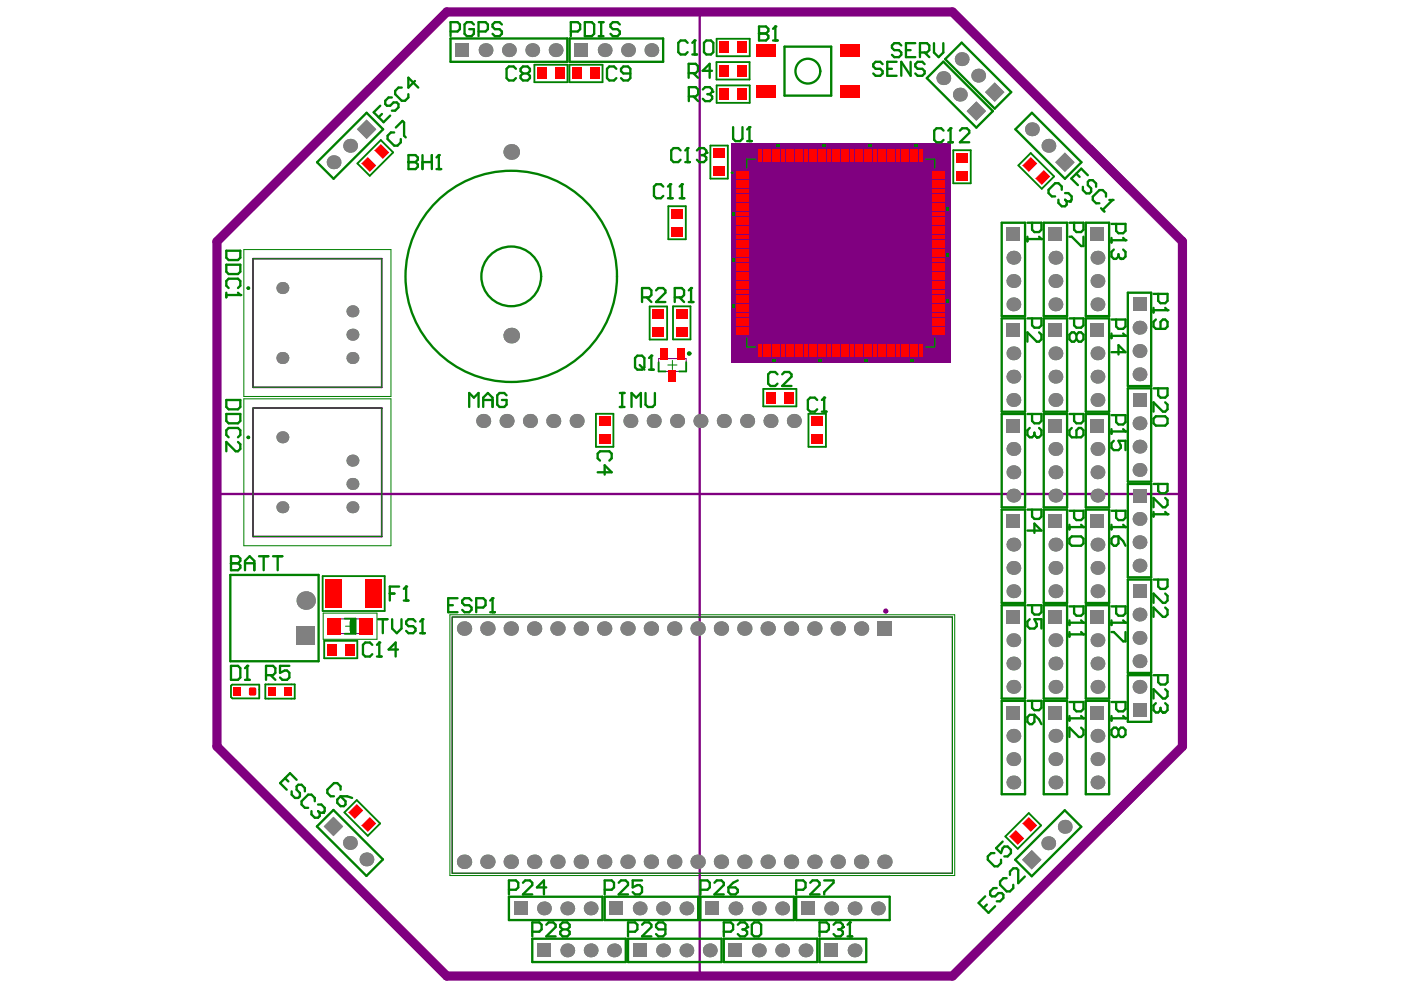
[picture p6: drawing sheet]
<svg xmlns="http://www.w3.org/2000/svg" width="297mm" height="210mm" viewBox="0 0 297 210" stroke-linecap="round" stroke-linejoin="round" font-family="sans-serif">
<path d="M155.7 35.6h2.3v-2.1h2.2v-2.3h36.1v2.3h2.1v2.1h2.3v36.1h-2.3v2.1h-2.1v2.3h-36.1v-2.3h-2.2v-2.1h-2.3z" fill="#008000"/>
<path d="M155.7 35.6h2.3v-2.1h2.2v-2.3h36.1v2.3h2.1v2.1h2.3v36.1h-2.3v2.1h-2.1v2.3h-36.1v-2.3h-2.2v-2.1h-2.3z" fill="none" stroke="#008000" stroke-width=".3"/>
<path d="M51.7 52.9h31.2v31.2h-31.2zM141.6 77.4h1.9M142.6 76.4v2M51.7 84.6h31.2v31.1h-31.2zM68.5 130h11.4v5.5h-11.4zM73.3 132.8h1.9M74.2 131.8v1.9M95.4 130.3h107v55.3h-107z" fill="none" stroke="#008000" stroke-width=".21"/>
<g fill="none" stroke="#800080" stroke-width=".21">
<path d="M158.5 34h39.4v39.3h-39.4zM161 34l-2.5 2.5M139.6 76h5.9v2.8h-5.9zM70.7 131.2h7v3.1h-7z"/>
<circle cx="160.1" cy="36.6" r=".15"/>
</g>
<path d="M53.6 54.9h27.3v27.2h-27.3zM53.6 86.5h27.3v27.3h-27.3z" fill="none" stroke="#800080" stroke-width=".39"/>
<path d="M95.9 130.8h106v54.3h-106z" fill="none" stroke="#800080" stroke-width=".25"/>
<circle cx="187.8" cy="129.6" r=".27" fill="none" stroke="#800080" stroke-width=".55"/>
<path d="M155 30.4h46.5v46.5h-46.5z" fill="#800080"/>
<path d="M46 51.2l48.7-48.7h107.3l48.7 48.7v107.1l-48.7 48.6h-107.3l-48.7-48.6z" fill="none" stroke="#800080" stroke-width="2"/>
<path d="M148.4 2.5v204.4M46 104.7h204.7" fill="none" stroke="#800080" stroke-width=".5"/>
<g fill="#808080">
<circle cx="223.8" cy="161" r="1.46"/>
<circle cx="214.9" cy="165.9" r="1.46"/>
<circle cx="223.8" cy="156" r="1.46"/>
<circle cx="223.8" cy="165.9" r="1.46"/>
<circle cx="214.9" cy="156" r="1.46"/>
<circle cx="214.9" cy="161" r="1.46"/>
<circle cx="223.8" cy="105.1" r="1.46"/>
<circle cx="223.8" cy="115.5" r="1.46"/>
<circle cx="223.8" cy="95.2" r="1.46"/>
<circle cx="223.8" cy="100.1" r="1.46"/>
<circle cx="223.8" cy="64.5" r="1.46"/>
<circle cx="223.8" cy="74.9" r="1.46"/>
<circle cx="223.8" cy="79.9" r="1.46"/>
<circle cx="223.8" cy="84.8" r="1.46"/>
<circle cx="223.8" cy="135.7" r="1.46"/>
<circle cx="223.8" cy="120.4" r="1.46"/>
<circle cx="223.8" cy="125.4" r="1.46"/>
<circle cx="223.8" cy="140.7" r="1.46"/>
<circle cx="223.8" cy="145.6" r="1.46"/>
<circle cx="214.9" cy="64.5" r="1.46"/>
<circle cx="214.9" cy="95.2" r="1.46"/>
<circle cx="214.9" cy="100.1" r="1.46"/>
<circle cx="214.9" cy="105.1" r="1.46"/>
<circle cx="214.9" cy="74.9" r="1.46"/>
<circle cx="214.9" cy="79.9" r="1.46"/>
<circle cx="214.9" cy="84.8" r="1.46"/>
<circle cx="214.9" cy="115.5" r="1.46"/>
<circle cx="214.9" cy="145.6" r="1.46"/>
<circle cx="214.9" cy="125.4" r="1.46"/>
<circle cx="214.9" cy="120.4" r="1.46"/>
<circle cx="214.9" cy="135.7" r="1.46"/>
<circle cx="214.9" cy="140.7" r="1.46"/>
<circle cx="203.9" cy="12.5" r="1.46"/>
<circle cx="232.7" cy="140.7" r="1.46"/>
<circle cx="207.4" cy="16" r="1.46"/>
<circle cx="133.2" cy="10.6" r="1.46"/>
<circle cx="112.9" cy="10.6" r="1.46"/>
<circle cx="128.2" cy="10.6" r="1.46"/>
<circle cx="138.1" cy="10.6" r="1.46"/>
<circle cx="117.8" cy="10.6" r="1.46"/>
<circle cx="108.4" cy="71.2" r="1.66"/>
<circle cx="108.4" cy="32.2" r="1.66"/>
<circle cx="232.7" cy="54.6" r="1.46"/>
<circle cx="232.7" cy="84.8" r="1.46"/>
<circle cx="232.7" cy="59.6" r="1.46"/>
<circle cx="232.7" cy="64.5" r="1.46"/>
<circle cx="232.7" cy="74.9" r="1.46"/>
<circle cx="232.7" cy="79.9" r="1.46"/>
<circle cx="218.8" cy="27.4" r="1.46"/>
<circle cx="182.6" cy="133.3" r="1.52"/>
<circle cx="177.6" cy="133.3" r="1.52"/>
<circle cx="172.7" cy="133.3" r="1.52"/>
<circle cx="167.7" cy="133.3" r="1.52"/>
<circle cx="187.5" cy="182.7" r="1.52"/>
<circle cx="182.6" cy="182.7" r="1.52"/>
<circle cx="177.6" cy="182.7" r="1.52"/>
<circle cx="74.7" cy="75.9" r="1.27"/>
<circle cx="74.2" cy="30.9" r="1.46"/>
<circle cx="118.2" cy="133.3" r="1.52"/>
<circle cx="98.4" cy="133.3" r="1.52"/>
<circle cx="74.7" cy="97.7" r="1.27"/>
<circle cx="77.7" cy="182.2" r="1.46"/>
<circle cx="74.7" cy="71" r="1.27"/>
<circle cx="74.7" cy="102.6" r="1.27"/>
<circle cx="74.7" cy="107.6" r="1.27"/>
<circle cx="74.7" cy="66" r="1.27"/>
<circle cx="102.5" cy="89.3" r="1.49"/>
<circle cx="203.5" cy="20.1" r="1.46"/>
<circle cx="102.9" cy="10.6" r="1.46"/>
<circle cx="200" cy="16.6" r="1.46"/>
<circle cx="107.9" cy="10.6" r="1.46"/>
<circle cx="223.8" cy="59.6" r="1.46"/>
<circle cx="225.8" cy="175.3" r="1.46"/>
<circle cx="222.2" cy="178.8" r="1.46"/>
<circle cx="222.3" cy="30.9" r="1.46"/>
<circle cx="223.8" cy="54.6" r="1.46"/>
<circle cx="214.9" cy="54.6" r="1.46"/>
<circle cx="214.9" cy="59.6" r="1.46"/>
<circle cx="59.9" cy="75.9" r="1.27"/>
<circle cx="70.7" cy="34.4" r="1.46"/>
<circle cx="59.9" cy="61.1" r="1.27"/>
<circle cx="59.9" cy="92.7" r="1.27"/>
<circle cx="59.9" cy="107.6" r="1.27"/>
<circle cx="123.1" cy="182.7" r="1.52"/>
<circle cx="118.2" cy="182.7" r="1.52"/>
<circle cx="98.4" cy="182.7" r="1.52"/>
<circle cx="74.2" cy="178.7" r="1.46"/>
<circle cx="241.6" cy="130.3" r="1.46"/>
<circle cx="186.1" cy="192.6" r="1.46"/>
<circle cx="241.6" cy="135.2" r="1.46"/>
<circle cx="241.6" cy="140.2" r="1.46"/>
<circle cx="232.7" cy="145.6" r="1.46"/>
<circle cx="232.7" cy="165.9" r="1.46"/>
<circle cx="232.7" cy="156" r="1.46"/>
<circle cx="232.7" cy="161" r="1.46"/>
<circle cx="232.7" cy="115.5" r="1.46"/>
<circle cx="232.7" cy="120.4" r="1.46"/>
<circle cx="232.7" cy="125.4" r="1.46"/>
<circle cx="232.7" cy="95.2" r="1.46"/>
<circle cx="232.7" cy="100.1" r="1.46"/>
<circle cx="232.7" cy="105.1" r="1.46"/>
<circle cx="232.7" cy="135.7" r="1.46"/>
<circle cx="241.6" cy="69.5" r="1.46"/>
<circle cx="241.6" cy="74.4" r="1.46"/>
<circle cx="241.6" cy="79.4" r="1.46"/>
<circle cx="241.6" cy="89.8" r="1.46"/>
<circle cx="241.6" cy="94.7" r="1.46"/>
<circle cx="241.6" cy="99.6" r="1.46"/>
<circle cx="241.6" cy="110" r="1.46"/>
<circle cx="241.6" cy="115" r="1.46"/>
<circle cx="241.6" cy="119.9" r="1.46"/>
<circle cx="241.6" cy="145.6" r="1.46"/>
<circle cx="181.2" cy="192.6" r="1.46"/>
<circle cx="140.6" cy="201.5" r="1.46"/>
<circle cx="160.9" cy="201.5" r="1.46"/>
<circle cx="181.2" cy="201.5" r="1.46"/>
<circle cx="120.3" cy="201.5" r="1.46"/>
<circle cx="125.2" cy="201.5" r="1.46"/>
<circle cx="130.2" cy="201.5" r="1.46"/>
<circle cx="145.5" cy="201.5" r="1.46"/>
<circle cx="150.5" cy="201.5" r="1.46"/>
<circle cx="64.8" cy="127.3" r="1.95"/>
<circle cx="165.8" cy="201.5" r="1.46"/>
<circle cx="176.2" cy="192.6" r="1.46"/>
<circle cx="170.8" cy="201.5" r="1.46"/>
<circle cx="163.4" cy="89.3" r="1.49"/>
<circle cx="158.4" cy="89.3" r="1.49"/>
<circle cx="133.6" cy="89.3" r="1.49"/>
<circle cx="138.6" cy="89.3" r="1.49"/>
<circle cx="143.6" cy="89.3" r="1.49"/>
<circle cx="148.5" cy="89.3" r="1.49"/>
<circle cx="153.5" cy="89.3" r="1.49"/>
<circle cx="168.3" cy="89.3" r="1.49"/>
<circle cx="117.3" cy="89.3" r="1.49"/>
<circle cx="122.3" cy="89.3" r="1.49"/>
<circle cx="172.7" cy="182.7" r="1.52"/>
<circle cx="155.9" cy="192.6" r="1.46"/>
<circle cx="167.7" cy="182.7" r="1.52"/>
<circle cx="162.8" cy="182.7" r="1.52"/>
<circle cx="157.8" cy="182.7" r="1.52"/>
<circle cx="152.9" cy="182.7" r="1.52"/>
<circle cx="147.9" cy="182.7" r="1.52"/>
<circle cx="143" cy="182.7" r="1.52"/>
<circle cx="165.8" cy="192.6" r="1.46"/>
<circle cx="160.9" cy="192.6" r="1.46"/>
<circle cx="140.6" cy="192.6" r="1.46"/>
<circle cx="145.5" cy="192.6" r="1.46"/>
<circle cx="103.3" cy="133.3" r="1.52"/>
<circle cx="108.3" cy="133.3" r="1.52"/>
<circle cx="113.2" cy="133.3" r="1.52"/>
<circle cx="113.2" cy="182.7" r="1.52"/>
<circle cx="108.3" cy="182.7" r="1.52"/>
<circle cx="103.3" cy="182.7" r="1.52"/>
<circle cx="107.4" cy="89.3" r="1.49"/>
<circle cx="112.4" cy="89.3" r="1.49"/>
<circle cx="128.1" cy="182.7" r="1.52"/>
<circle cx="138" cy="182.7" r="1.52"/>
<circle cx="133.1" cy="182.7" r="1.52"/>
<circle cx="120.3" cy="192.6" r="1.46"/>
<circle cx="125.2" cy="192.6" r="1.46"/>
<circle cx="115.3" cy="192.6" r="1.46"/>
<circle cx="135.6" cy="192.6" r="1.46"/>
<circle cx="123.1" cy="133.3" r="1.52"/>
<circle cx="162.8" cy="133.3" r="1.52"/>
<circle cx="157.8" cy="133.3" r="1.52"/>
<circle cx="152.9" cy="133.3" r="1.52"/>
<circle cx="138" cy="133.3" r="1.52"/>
<circle cx="143" cy="133.3" r="1.52"/>
<circle cx="147.9" cy="133.3" r="1.52"/>
<circle cx="133.1" cy="133.3" r="1.52"/>
<circle cx="128.1" cy="133.3" r="1.52"/>
</g>
<g fill="#808080">
<path d="M222.3 149.6h2.9v2.9h-2.9z" fill-rule="evenodd"/>
<path d="M213.4 149.6h2.9v2.9h-2.9z" fill-rule="evenodd"/>
<path d="M222.3 109.1h2.9v2.9h-2.9z" fill-rule="evenodd"/>
<path d="M222.3 88.8h2.9v2.9h-2.9z" fill-rule="evenodd"/>
<path d="M222.3 68.5h2.9v2.9h-2.9z" fill-rule="evenodd"/>
<path d="M222.3 129.3h2.9v3h-2.9z" fill-rule="evenodd"/>
<path d="M213.4 88.8h2.9v2.9h-2.9z" fill-rule="evenodd"/>
<path d="M213.4 68.5h2.9v2.9h-2.9z" fill-rule="evenodd"/>
<path d="M213.4 109.1h2.9v2.9h-2.9z" fill-rule="evenodd"/>
<path d="M213.4 129.3h2.9v3h-2.9z" fill-rule="evenodd"/>
<path d="M208.8 19.5l2.1-2 2.1 2-2.1 2.1z" fill-rule="evenodd"/>
<path d="M204.9 23.6l2.1-2.1 2.1 2.1-2.1 2z" fill-rule="evenodd"/>
<path d="M121.8 9.2h2.9v2.9h-2.9z" fill-rule="evenodd"/>
<path d="M223.7 34.4l2.1-2.1 2.1 2.1-2.1 2.1z" fill-rule="evenodd"/>
<path d="M231.2 48.2h2.9v3h-2.9z" fill-rule="evenodd"/>
<path d="M231.2 68.5h2.9v2.9h-2.9z" fill-rule="evenodd"/>
<path d="M216.7 182.3l2-2.1 2.1 2.1-2.1 2.1z" fill-rule="evenodd"/>
<path d="M186 131.7h3v3.1h-3z" fill-rule="evenodd"/>
<path d="M75.7 27.4l2-2.1 2.1 2.1-2.1 2.1z" fill-rule="evenodd"/>
<path d="M96.5 9.2h3v2.9h-3z" fill-rule="evenodd"/>
<path d="M222.3 48.2h2.9v3h-2.9z" fill-rule="evenodd"/>
<path d="M213.4 48.2h2.9v3h-2.9z" fill-rule="evenodd"/>
<path d="M68.6 175.2l2.1-2 2.1 2-2.1 2.1z" fill-rule="evenodd"/>
<path d="M231.2 88.8h2.9v2.9h-2.9z" fill-rule="evenodd"/>
<path d="M231.2 109.1h2.9v2.9h-2.9z" fill-rule="evenodd"/>
<path d="M231.2 129.3h2.9v3h-2.9z" fill-rule="evenodd"/>
<path d="M240.1 63.1h3v2.9h-3z" fill-rule="evenodd"/>
<path d="M231.2 149.6h2.9v2.9h-2.9z" fill-rule="evenodd"/>
<path d="M240.1 123.9h3v2.9h-3z" fill-rule="evenodd"/>
<path d="M240.1 83.3h3v3h-3z" fill-rule="evenodd"/>
<path d="M240.1 103.6h3v2.9h-3z" fill-rule="evenodd"/>
<path d="M240.1 149.1h3v2.9h-3z" fill-rule="evenodd"/>
<path d="M134.2 200h2.9v3h-2.9z" fill-rule="evenodd"/>
<path d="M113.9 200h2.9v3h-2.9z" fill-rule="evenodd"/>
<path d="M62.9 132.8h3.9v3.9h-3.9z" fill-rule="evenodd"/>
<path d="M154.5 200h2.9v3h-2.9z" fill-rule="evenodd"/>
<path d="M174.8 200h2.9v3h-2.9z" fill-rule="evenodd"/>
<path d="M169.8 191.1h2.9v3h-2.9z" fill-rule="evenodd"/>
<path d="M149.5 191.1h2.9v3h-2.9z" fill-rule="evenodd"/>
<path d="M108.9 191.1h2.9v3h-2.9z" fill-rule="evenodd"/>
<path d="M129.2 191.1h2.9v3h-2.9z" fill-rule="evenodd"/>
<path d="M222.3 149.6h2.9v2.9h-2.9z" fill-rule="evenodd"/>
<path d="M213.4 149.6h2.9v2.9h-2.9z" fill-rule="evenodd"/>
<path d="M222.3 109.1h2.9v2.9h-2.9z" fill-rule="evenodd"/>
<path d="M222.3 88.8h2.9v2.9h-2.9z" fill-rule="evenodd"/>
<path d="M222.3 68.5h2.9v2.9h-2.9z" fill-rule="evenodd"/>
<path d="M222.3 129.3h2.9v3h-2.9z" fill-rule="evenodd"/>
<path d="M213.4 88.8h2.9v2.9h-2.9z" fill-rule="evenodd"/>
<path d="M213.4 68.5h2.9v2.9h-2.9z" fill-rule="evenodd"/>
<path d="M213.4 109.1h2.9v2.9h-2.9z" fill-rule="evenodd"/>
<path d="M213.4 129.3h2.9v3h-2.9z" fill-rule="evenodd"/>
<path d="M208.8 19.5l2.1-2 2.1 2-2.1 2.1z" fill-rule="evenodd"/>
<path d="M204.9 23.6l2.1-2.1 2.1 2.1-2.1 2z" fill-rule="evenodd"/>
<path d="M121.8 9.2h2.9v2.9h-2.9z" fill-rule="evenodd"/>
<path d="M223.7 34.4l2.1-2.1 2.1 2.1-2.1 2.1z" fill-rule="evenodd"/>
<path d="M231.2 48.2h2.9v3h-2.9z" fill-rule="evenodd"/>
<path d="M231.2 68.5h2.9v2.9h-2.9z" fill-rule="evenodd"/>
<path d="M216.7 182.3l2-2.1 2.1 2.1-2.1 2.1z" fill-rule="evenodd"/>
<path d="M186 131.7h3v3.1h-3z" fill-rule="evenodd"/>
<path d="M75.7 27.4l2-2.1 2.1 2.1-2.1 2.1z" fill-rule="evenodd"/>
<path d="M96.5 9.2h3v2.9h-3z" fill-rule="evenodd"/>
<path d="M222.3 48.2h2.9v3h-2.9z" fill-rule="evenodd"/>
<path d="M213.4 48.2h2.9v3h-2.9z" fill-rule="evenodd"/>
<path d="M68.6 175.2l2.1-2 2.1 2-2.1 2.1z" fill-rule="evenodd"/>
<path d="M231.2 88.8h2.9v2.9h-2.9z" fill-rule="evenodd"/>
<path d="M231.2 109.1h2.9v2.9h-2.9z" fill-rule="evenodd"/>
<path d="M231.2 129.3h2.9v3h-2.9z" fill-rule="evenodd"/>
<path d="M240.1 63.1h3v2.9h-3z" fill-rule="evenodd"/>
<path d="M231.2 149.6h2.9v2.9h-2.9z" fill-rule="evenodd"/>
<path d="M240.1 123.9h3v2.9h-3z" fill-rule="evenodd"/>
<path d="M240.1 83.3h3v3h-3z" fill-rule="evenodd"/>
<path d="M240.1 103.6h3v2.9h-3z" fill-rule="evenodd"/>
<path d="M240.1 149.1h3v2.9h-3z" fill-rule="evenodd"/>
<path d="M134.2 200h2.9v3h-2.9z" fill-rule="evenodd"/>
<path d="M113.9 200h2.9v3h-2.9z" fill-rule="evenodd"/>
<path d="M62.9 132.8h3.9v3.9h-3.9z" fill-rule="evenodd"/>
<path d="M154.5 200h2.9v3h-2.9z" fill-rule="evenodd"/>
<path d="M174.8 200h2.9v3h-2.9z" fill-rule="evenodd"/>
<path d="M169.8 191.1h2.9v3h-2.9z" fill-rule="evenodd"/>
<path d="M149.5 191.1h2.9v3h-2.9z" fill-rule="evenodd"/>
<path d="M108.9 191.1h2.9v3h-2.9z" fill-rule="evenodd"/>
<path d="M129.2 191.1h2.9v3h-2.9z" fill-rule="evenodd"/>
</g>
<g fill="#f00">
<path d="M156.4 13.7h1.9v2.6h-1.9z" fill-rule="evenodd"/>
<path d="M143.3 65.5h2.5v2h-2.5z" fill-rule="evenodd"/>
<path d="M73.8 172.3l1.8-1.8 1.4 1.3-1.8 1.8z" fill-rule="evenodd"/>
<path d="M76.6 175l1.8-1.8 1.4 1.4-1.8 1.8z" fill-rule="evenodd"/>
<path d="M178.1 9.3h4.1v2.8h-4.1z" fill-rule="evenodd"/>
<path d="M160.4 9.3h4.1v2.8h-4.1z" fill-rule="evenodd"/>
<path d="M160.4 18.1h4.1v2.7h-4.1z" fill-rule="evenodd"/>
<path d="M178.1 18.1h4.1v2.7h-4.1z" fill-rule="evenodd"/>
<path d="M160.8 31.7h.7v2.6h-.7z" fill-rule="evenodd"/>
<path d="M161.8 31.7h.7v2.6h-.7z" fill-rule="evenodd"/>
<path d="M162.8 31.7h.7v2.6h-.7z" fill-rule="evenodd"/>
<path d="M163.7 31.7h.7v2.6h-.7z" fill-rule="evenodd"/>
<path d="M164.7 31.7h.7v2.6h-.7z" fill-rule="evenodd"/>
<path d="M165.7 31.7h.7v2.6h-.7z" fill-rule="evenodd"/>
<path d="M166.7 31.7h.7v2.6h-.7z" fill-rule="evenodd"/>
<path d="M167.6 31.7h.7v2.6h-.7z" fill-rule="evenodd"/>
<path d="M168.6 31.7h.7v2.6h-.7z" fill-rule="evenodd"/>
<path d="M169.6 31.7h.7v2.6h-.7z" fill-rule="evenodd"/>
<path d="M170.6 31.7h.6v2.6h-.6z" fill-rule="evenodd"/>
<path d="M171.5 31.7h.7v2.6h-.7z" fill-rule="evenodd"/>
<path d="M172.5 31.7h.7v2.6h-.7z" fill-rule="evenodd"/>
<path d="M173.5 31.7h.7v2.6h-.7z" fill-rule="evenodd"/>
<path d="M174.5 31.7h.6v2.6h-.6z" fill-rule="evenodd"/>
<path d="M175.4 31.7h.7v2.6h-.7z" fill-rule="evenodd"/>
<path d="M176.4 31.7h.7v2.6h-.7z" fill-rule="evenodd"/>
<path d="M177.4 31.7h.7v2.6h-.7z" fill-rule="evenodd"/>
<path d="M178.4 31.7h.6v2.6h-.6z" fill-rule="evenodd"/>
<path d="M179.3 31.7h.7v2.6h-.7z" fill-rule="evenodd"/>
<path d="M180.3 31.7h.7v2.6h-.7z" fill-rule="evenodd"/>
<path d="M181.3 31.7h.7v2.6h-.7z" fill-rule="evenodd"/>
<path d="M182.3 31.7h.6v2.6h-.6z" fill-rule="evenodd"/>
<path d="M183.2 31.7h.7v2.6h-.7z" fill-rule="evenodd"/>
<path d="M184.2 31.7h.7v2.6h-.7z" fill-rule="evenodd"/>
<path d="M185.2 31.7h.7v2.6h-.7z" fill-rule="evenodd"/>
<path d="M186.2 31.7h.6v2.6h-.6z" fill-rule="evenodd"/>
<path d="M187.1 31.7h.7v2.6h-.7z" fill-rule="evenodd"/>
<path d="M188.1 31.7h.7v2.6h-.7z" fill-rule="evenodd"/>
<path d="M189.1 31.7h.7v2.6h-.7z" fill-rule="evenodd"/>
<path d="M190.1 31.7h.6v2.6h-.6z" fill-rule="evenodd"/>
<path d="M191 31.7h.7v2.6h-.7z" fill-rule="evenodd"/>
<path d="M192 31.7h.7v2.6h-.7z" fill-rule="evenodd"/>
<path d="M193 31.7h.7v2.6h-.7z" fill-rule="evenodd"/>
<path d="M194 31.7h.6v2.6h-.6z" fill-rule="evenodd"/>
<path d="M194.9 31.7h.7v2.6h-.7z" fill-rule="evenodd"/>
<path d="M197.6 36.3h2.6v.7h-2.6z" fill-rule="evenodd"/>
<path d="M197.6 37.2h2.6v.7h-2.6z" fill-rule="evenodd"/>
<path d="M197.6 38.2h2.6v.7h-2.6z" fill-rule="evenodd"/>
<path d="M197.6 39.2h2.6v.7h-2.6z" fill-rule="evenodd"/>
<path d="M197.6 40.2h2.6v.7h-2.6z" fill-rule="evenodd"/>
<path d="M197.6 41.1h2.6v.7h-2.6z" fill-rule="evenodd"/>
<path d="M197.6 42.1h2.6v.7h-2.6z" fill-rule="evenodd"/>
<path d="M197.6 43.1h2.6v.7h-2.6z" fill-rule="evenodd"/>
<path d="M197.6 44.1h2.6v.7h-2.6z" fill-rule="evenodd"/>
<path d="M197.6 45h2.6v.7h-2.6z" fill-rule="evenodd"/>
<path d="M197.6 46h2.6v.7h-2.6z" fill-rule="evenodd"/>
<path d="M197.6 47h2.6v.7h-2.6z" fill-rule="evenodd"/>
<path d="M197.6 48h2.6v.6h-2.6z" fill-rule="evenodd"/>
<path d="M197.6 48.9h2.6v.7h-2.6z" fill-rule="evenodd"/>
<path d="M197.6 49.9h2.6v.7h-2.6z" fill-rule="evenodd"/>
<path d="M197.6 50.9h2.6v.7h-2.6z" fill-rule="evenodd"/>
<path d="M197.6 51.8h2.6v.7h-2.6z" fill-rule="evenodd"/>
<path d="M197.6 52.8h2.6v.7h-2.6z" fill-rule="evenodd"/>
<path d="M197.6 53.8h2.6v.7h-2.6z" fill-rule="evenodd"/>
<path d="M197.6 54.8h2.6v.7h-2.6z" fill-rule="evenodd"/>
<path d="M197.6 55.7h2.6v.7h-2.6z" fill-rule="evenodd"/>
<path d="M197.6 56.7h2.6v.7h-2.6z" fill-rule="evenodd"/>
<path d="M197.6 57.7h2.6v.7h-2.6z" fill-rule="evenodd"/>
<path d="M197.6 58.7h2.6v.7h-2.6z" fill-rule="evenodd"/>
<path d="M197.6 59.6h2.6v.7h-2.6z" fill-rule="evenodd"/>
<path d="M197.6 60.6h2.6v.7h-2.6z" fill-rule="evenodd"/>
<path d="M197.6 61.6h2.6v.7h-2.6z" fill-rule="evenodd"/>
<path d="M197.6 62.6h2.6v.6h-2.6z" fill-rule="evenodd"/>
<path d="M197.6 63.5h2.6v.7h-2.6z" fill-rule="evenodd"/>
<path d="M197.6 64.5h2.6v.7h-2.6z" fill-rule="evenodd"/>
<path d="M197.6 65.5h2.6v.7h-2.6z" fill-rule="evenodd"/>
<path d="M197.6 66.4h2.6v.7h-2.6z" fill-rule="evenodd"/>
<path d="M197.6 67.4h2.6v.7h-2.6z" fill-rule="evenodd"/>
<path d="M197.6 68.4h2.6v.7h-2.6z" fill-rule="evenodd"/>
<path d="M197.6 69.4h2.6v.7h-2.6z" fill-rule="evenodd"/>
<path d="M197.6 70.3h2.6v.7h-2.6z" fill-rule="evenodd"/>
<path d="M194.9 73h.7v2.6h-.7z" fill-rule="evenodd"/>
<path d="M194 73h.6v2.6h-.6z" fill-rule="evenodd"/>
<path d="M193 73h.7v2.6h-.7z" fill-rule="evenodd"/>
<path d="M192 73h.7v2.6h-.7z" fill-rule="evenodd"/>
<path d="M191 73h.7v2.6h-.7z" fill-rule="evenodd"/>
<path d="M190.1 73h.6v2.6h-.6z" fill-rule="evenodd"/>
<path d="M189.1 73h.7v2.6h-.7z" fill-rule="evenodd"/>
<path d="M188.1 73h.7v2.6h-.7z" fill-rule="evenodd"/>
<path d="M187.1 73h.7v2.6h-.7z" fill-rule="evenodd"/>
<path d="M186.2 73h.6v2.6h-.6z" fill-rule="evenodd"/>
<path d="M185.2 73h.7v2.6h-.7z" fill-rule="evenodd"/>
<path d="M184.2 73h.7v2.6h-.7z" fill-rule="evenodd"/>
<path d="M183.2 73h.7v2.6h-.7z" fill-rule="evenodd"/>
<path d="M182.3 73h.6v2.6h-.6z" fill-rule="evenodd"/>
<path d="M181.3 73h.7v2.6h-.7z" fill-rule="evenodd"/>
<path d="M180.3 73h.7v2.6h-.7z" fill-rule="evenodd"/>
<path d="M179.3 73h.7v2.6h-.7z" fill-rule="evenodd"/>
<path d="M178.4 73h.6v2.6h-.6z" fill-rule="evenodd"/>
<path d="M177.4 73h.7v2.6h-.7z" fill-rule="evenodd"/>
<path d="M176.4 73h.7v2.6h-.7z" fill-rule="evenodd"/>
<path d="M175.4 73h.7v2.6h-.7z" fill-rule="evenodd"/>
<path d="M174.5 73h.6v2.6h-.6z" fill-rule="evenodd"/>
<path d="M173.5 73h.7v2.6h-.7z" fill-rule="evenodd"/>
<path d="M172.5 73h.7v2.6h-.7z" fill-rule="evenodd"/>
<path d="M171.5 73h.7v2.6h-.7z" fill-rule="evenodd"/>
<path d="M170.6 73h.6v2.6h-.6z" fill-rule="evenodd"/>
<path d="M169.6 73h.7v2.6h-.7z" fill-rule="evenodd"/>
<path d="M168.6 73h.7v2.6h-.7z" fill-rule="evenodd"/>
<path d="M167.6 73h.7v2.6h-.7z" fill-rule="evenodd"/>
<path d="M166.7 73h.7v2.6h-.7z" fill-rule="evenodd"/>
<path d="M165.7 73h.7v2.6h-.7z" fill-rule="evenodd"/>
<path d="M164.7 73h.7v2.6h-.7z" fill-rule="evenodd"/>
<path d="M163.7 73h.7v2.6h-.7z" fill-rule="evenodd"/>
<path d="M162.8 73h.7v2.6h-.7z" fill-rule="evenodd"/>
<path d="M161.8 73h.7v2.6h-.7z" fill-rule="evenodd"/>
<path d="M160.8 73h.7v2.6h-.7z" fill-rule="evenodd"/>
<path d="M156.2 70.3h2.6v.7h-2.6z" fill-rule="evenodd"/>
<path d="M156.2 69.4h2.6v.7h-2.6z" fill-rule="evenodd"/>
<path d="M156.2 68.4h2.6v.7h-2.6z" fill-rule="evenodd"/>
<path d="M156.2 67.4h2.6v.7h-2.6z" fill-rule="evenodd"/>
<path d="M156.2 66.4h2.6v.7h-2.6z" fill-rule="evenodd"/>
<path d="M156.2 65.5h2.6v.7h-2.6z" fill-rule="evenodd"/>
<path d="M156.2 64.5h2.6v.7h-2.6z" fill-rule="evenodd"/>
<path d="M156.2 63.5h2.6v.7h-2.6z" fill-rule="evenodd"/>
<path d="M156.2 62.6h2.6v.6h-2.6z" fill-rule="evenodd"/>
<path d="M156.2 61.6h2.6v.7h-2.6z" fill-rule="evenodd"/>
<path d="M156.2 60.6h2.6v.7h-2.6z" fill-rule="evenodd"/>
<path d="M156.2 59.6h2.6v.7h-2.6z" fill-rule="evenodd"/>
<path d="M156.2 58.7h2.6v.7h-2.6z" fill-rule="evenodd"/>
<path d="M156.2 57.7h2.6v.7h-2.6z" fill-rule="evenodd"/>
<path d="M156.2 56.7h2.6v.7h-2.6z" fill-rule="evenodd"/>
<path d="M156.2 55.7h2.6v.7h-2.6z" fill-rule="evenodd"/>
<path d="M156.2 54.8h2.6v.7h-2.6z" fill-rule="evenodd"/>
<path d="M156.2 53.8h2.6v.7h-2.6z" fill-rule="evenodd"/>
<path d="M156.2 52.8h2.6v.7h-2.6z" fill-rule="evenodd"/>
<path d="M156.2 51.8h2.6v.7h-2.6z" fill-rule="evenodd"/>
<path d="M156.2 50.9h2.6v.7h-2.6z" fill-rule="evenodd"/>
<path d="M156.2 49.9h2.6v.7h-2.6z" fill-rule="evenodd"/>
<path d="M156.2 48.9h2.6v.7h-2.6z" fill-rule="evenodd"/>
<path d="M156.2 48h2.6v.6h-2.6z" fill-rule="evenodd"/>
<path d="M156.2 47h2.6v.7h-2.6z" fill-rule="evenodd"/>
<path d="M156.2 46h2.6v.7h-2.6z" fill-rule="evenodd"/>
<path d="M156.2 45h2.6v.7h-2.6z" fill-rule="evenodd"/>
<path d="M156.2 44.1h2.6v.7h-2.6z" fill-rule="evenodd"/>
<path d="M156.2 43.1h2.6v.7h-2.6z" fill-rule="evenodd"/>
<path d="M156.2 42.1h2.6v.7h-2.6z" fill-rule="evenodd"/>
<path d="M156.2 41.1h2.6v.7h-2.6z" fill-rule="evenodd"/>
<path d="M156.2 40.2h2.6v.7h-2.6z" fill-rule="evenodd"/>
<path d="M156.2 39.2h2.6v.7h-2.6z" fill-rule="evenodd"/>
<path d="M156.2 38.2h2.6v.7h-2.6z" fill-rule="evenodd"/>
<path d="M156.2 37.2h2.6v.7h-2.6z" fill-rule="evenodd"/>
<path d="M156.2 36.3h2.6v.7h-2.6z" fill-rule="evenodd"/>
<path d="M172 92.2h2.5v2h-2.5z" fill-rule="evenodd"/>
<path d="M172 88.3h2.5v2h-2.5z" fill-rule="evenodd"/>
<path d="M166.3 83h2v2.6h-2z" fill-rule="evenodd"/>
<path d="M162.4 83h2v2.6h-2z" fill-rule="evenodd"/>
<path d="M216.7 35.1l1.8-1.8 1.4 1.4-1.8 1.7z" fill-rule="evenodd"/>
<path d="M219.5 37.8l1.8-1.8 1.4 1.4-1.8 1.8z" fill-rule="evenodd"/>
<path d="M126.9 92.2h2.6v2h-2.6z" fill-rule="evenodd"/>
<path d="M126.9 88.3h2.6v2h-2.6z" fill-rule="evenodd"/>
<path d="M216.7 174.6l1.4-1.4 1.8 1.8-1.4 1.4z" fill-rule="evenodd"/>
<path d="M214 177.3l1.4-1.3 1.8 1.8-1.4 1.3z" fill-rule="evenodd"/>
<path d="M76.6 34.7l1.4-1.4 1.8 1.8-1.4 1.3z" fill-rule="evenodd"/>
<path d="M79.4 31.9l1.3-1.4 1.8 1.8-1.3 1.4z" fill-rule="evenodd"/>
<path d="M117.8 14.3h1.9v2.5h-1.9z" fill-rule="evenodd"/>
<path d="M113.9 14.3h1.9v2.5h-1.9z" fill-rule="evenodd"/>
<path d="M125.2 14.3h2v2.5h-2z" fill-rule="evenodd"/>
<path d="M121.3 14.3h2v2.5h-2z" fill-rule="evenodd"/>
<path d="M69.3 136.5h2v2.5h-2z" fill-rule="evenodd"/>
<path d="M73.2 136.5h2v2.5h-2z" fill-rule="evenodd"/>
<path d="M49.6 145.7h1.5v1.8h-1.5z" fill-rule="evenodd"/>
<path d="M52.8 146.1l.4-.4h.7l.4 .4v1l-.4 .4h-.7l-.4-.4z" fill-rule="evenodd"/>
<path d="M77.4 122.8h3.5v6.1h-3.5z" fill-rule="evenodd"/>
<path d="M69 122.8h3.5v6.1h-3.5z" fill-rule="evenodd"/>
<path d="M60.3 145.7h1.6v1.8h-1.6z" fill-rule="evenodd"/>
<path d="M56.8 145.7h1.6v1.8h-1.6z" fill-rule="evenodd"/>
<path d="M76.2 131h2.8v3.6h-2.8z" fill-rule="evenodd"/>
<path d="M69.5 131h2.8v3.6h-2.8z" fill-rule="evenodd"/>
<path d="M141.8 78.6h1.5v2.3h-1.5z" fill-rule="evenodd"/>
<path d="M143.3 69.4h2.5v2h-2.5z" fill-rule="evenodd"/>
<path d="M152.5 18.7h2v2.5h-2z" fill-rule="evenodd"/>
<path d="M156.4 18.7h2v2.5h-2z" fill-rule="evenodd"/>
<path d="M152.5 13.7h1.9v2.6h-1.9z" fill-rule="evenodd"/>
<path d="M156.4 8.8h2v2.5h-2z" fill-rule="evenodd"/>
<path d="M152.5 8.8h2v2.5h-2z" fill-rule="evenodd"/>
<path d="M151.2 35.3h2.5v2h-2.5z" fill-rule="evenodd"/>
<path d="M151.2 31.4h2.5v2h-2.5z" fill-rule="evenodd"/>
<path d="M142.3 44.3h2.5v2h-2.5z" fill-rule="evenodd"/>
<path d="M142.3 48.2h2.5v1.9h-2.5z" fill-rule="evenodd"/>
<path d="M202.7 32.4h2.5v2h-2.5z" fill-rule="evenodd"/>
<path d="M202.7 36.3h2.5v2h-2.5z" fill-rule="evenodd"/>
<path d="M143.6 73.9h1.6v2.3h-1.6z" fill-rule="evenodd"/>
<path d="M139.9 73.9h1.6v2.3h-1.6z" fill-rule="evenodd"/>
<path d="M138.3 69.5h2.6v1.9h-2.6z" fill-rule="evenodd"/>
<path d="M138.3 65.6h2.6v1.9h-2.6z" fill-rule="evenodd"/>
</g>
<g fill="#f00">
<path d="M52.8 147.1h.4v.4z"/>
<path d="M53.9 147.1h.4l-.4 .4z"/>
<path d="M53.9 145.7l.4 .4h-.4z"/>
<path d="M52.8 145.9l.4-.2v.4h-.4z"/>
</g>
<g fill="#008000">
<path d="M164.7 30.7h.7v.5h-.7z"/>
<path d="M174.4 30.7h.8v.5h-.8z"/>
<path d="M184.2 30.7h.7v.5h-.7z"/>
<path d="M193.9 30.7h.8v.5h-.8z"/>
<path d="M200.7 44h.5v.8h-.5z"/>
<path d="M200.7 53.8h.5v.7h-.5z"/>
<path d="M200.7 63.5h.5v.7h-.5z"/>
<path d="M193 76.1h.7v.5h-.7z"/>
<path d="M183.2 76.1h.7v.5h-.7z"/>
<path d="M173.5 76.1h.7v.5h-.7z"/>
<path d="M163.7 76.1h.8v.5h-.8z"/>
<path d="M155.2 64.5h.5v.7h-.5z"/>
<path d="M155.2 54.7h.5v.8h-.5z"/>
<path d="M155.2 45h.5v.8h-.5z"/>
</g>
<g fill="none" stroke="#008000" stroke-width=".39">
<path d="M113.3 13.7h7v3.7h-7zM120.7 13.7h7v3.7h-7zM151.9 13.2h7v3.7h-7zM151.9 8.2h7.1v3.7h-7.1zM151.9 18.1h7.1v3.7h-7.1zM75.8 34.7l4.9-5 2.7 2.6-5 5zM150.6 30.9h3.7v7h-3.7zM202.1 31.9h3.7v7h-3.7zM215.9 35.1l2.6-2.6 5 4.9-2.6 2.6zM141.7 43.7h3.7v7h-3.7zM137.7 65h3.7v7h-3.7zM139.6 76.8v2h1.5"/>
<path d="M142.7 65h3.7v7h-3.7zM145.5 76.8v2h-1.5M126.3 87.7h3.8v7h-3.8zM161.8 82.5h7v3.7h-7zM171.4 87.7h3.7v7h-3.7zM68.4 122.1h13.2v7.4h-13.2zM68.7 135.9h7.1v3.7h-7.1zM73.1 131.2h2.3v3.2h-2.3M49 145.4l.2-.2h5.8v2.9h-5.7l-.3-.3zM56.3 145.1h6.2v3h-6.2zM73 172.3l2.6-2.7 5 5-2.6 2.6zM213.2 177.3l4.9-4.9 2.6 2.6-4.9 5z"/>
</g>
<g fill="none" stroke="#008000" stroke-width=".5">
<path d="M95.5 8.2h24.8v4.9h-24.8zM120.8 8.2h19.8v4.9h-19.8zM166.3 9.9h9.9v10.4h-9.9zM196.5 16.6l3.5-3.5 10.5 10.5-3.5 3.5zM200.4 12.5l3.5-3.5 10.5 10.5-3.5 3.5zM67.2 34.4l10.5-10.5 3.5 3.5-10.5 10.5zM215.3 27.4l3.5-3.5 10.5 10.5-3.5 3.5zM212.4 47.2h4.9v19.8h-4.9zM221.3 47.2h4.9v19.8h-4.9zM230.2 47.2h5v19.8h-5zM212.4 67.5h4.9v19.8h-4.9zM221.3 67.5h4.9v19.8h-4.9z"/>
<path d="M230.2 67.5h5v19.8h-5zM239.1 62.1h5v19.8h-5zM212.4 87.8h4.9v19.8h-4.9zM221.3 87.8h4.9v19.8h-4.9zM230.2 87.8h5v19.8h-5zM239.1 82.3h5v19.8h-5zM212.4 108h4.9v19.8h-4.9zM221.3 108h4.9v19.8h-4.9zM230.2 108h5v19.8h-5zM239.1 102.6h5v19.8h-5zM48.8 121.9h18.7v18.3h-18.7zM212.4 128.3h4.9v19.8h-4.9z"/>
<path d="M221.3 128.3h4.9v19.8h-4.9zM230.2 128.3h5v19.8h-5zM239.1 122.9h5v19.8h-5zM212.4 148.6h4.9v19.8h-4.9zM221.3 148.6h4.9v19.8h-4.9zM230.2 148.6h5v19.8h-5zM239.1 143.2h5v9.8h-5zM67.2 175.2l3.5-3.5 10.5 10.5-3.5 3.5zM107.9 190.1h19.8v5h-19.8zM112.9 199h19.8v5h-19.8zM128.2 190.1h19.8v5h-19.8zM133.2 199h19.8v5h-19.8z"/>
<path d="M148.5 190.1h19.8v5h-19.8zM153.5 199h19.8v5h-19.8zM168.8 190.1h19.8v5h-19.8zM173.8 199h9.9v5h-9.9zM215.2 182.3l10.6-10.5 3.5 3.5-10.6 10.5z"/>
</g>
<path d="M160.2 33.8h-1.9v1.8M196.3 33.8h1.8v1.8M158.3 71.7v1.9h1.9M198.1 71.7v1.9h-1.8" fill="none" stroke="#008000" stroke-width=".3"/>
<path d="M53.6 54.9h27.3v27.2h-27.3zM53.6 86.5h27.3v27.2h-27.3z" fill="none" stroke="#008000" stroke-width=".21"/>
<path d="M95.9 130.8h106v54.3h-106z" fill="none" stroke="#008000" stroke-width=".25"/>
<path d="M74.3 131.2h1.1v3.2h-1.1z" fill-rule="evenodd" fill="#008000"/>
<path d="M149 19l.5-.5h1l.5 .5v.5M146 20.5h1.5l.5-.5v-1l-.5-.5h-1.5v2.9M147 20.5l1 .9" fill="none" stroke="#008000" stroke-width=".5"/>
<circle cx="151" cy="19.5" r=".25" fill="#008000"/>
<g fill="none" stroke="#008000" stroke-width=".5">
<path d="M121 6.7h1.5l.5-.5v-1l-.5-.5h-1.5v3M124 4.7h1.5l.5 .5v2l-.5 .5h-1.5zM127 4.7h1M127 7.7h1M127.5 4.7v3M131.4 5.2l-.5-.5h-1l-.5 .5v.5l.5 .5h1l.5 .5v.5l-.5 .5h-1l-.5-.5M146 15.5h1.5l.5-.5v-1l-.5-.5h-1.5v3M147 15.5l1 1M150 20h.5M150.5 20l.5 .5v.4l-.5 .5h-1l-.5-.5M151 15h-2l1.5-1.5v3M151 19.5l-.5 .5"/>
<path d="M155.4 27v2.4l.5 .5h1l.5-.5v-2.4M158.4 29.9h1M158.9 27v2.9"/>
</g>
<circle cx="158.9" cy="27" r=".25" fill="#008000"/>
<path d="M158.9 27l-.5 .4M80.2 131.3h2M81.2 131.3v3M83.1 131.3v2l1 1 1-1v-2M88.1 131.8l-.5-.5h-1l-.5 .5v.5l.5 .5h1l.5 .5v.5l-.5 .5h-1l-.5-.5M89.1 134.3h1M89.6 131.3v3" fill="none" stroke="#008000" stroke-width=".5"/>
<circle cx="89.6" cy="131.3" r=".25" fill="#008000"/>
<g fill="none" stroke="#008000" stroke-width=".5">
<path d="M187.1 13.6l-.5-.5h-1l-.5 .5v.5l.5 .5h1l.5 .5v.5l-.5 .5h-1l-.5-.5M188.1 14.6h1M190.1 13.1h-2v3h2M191.1 9.6l-.5-.4h-1l-.5 .4v.5l.5 .5h1l.5 .5v.5l-.5 .5h-1l-.5-.5M192.1 10.6h1M193.1 13.1v3l-2-3v3M194.1 9.2h-2v2.9h2M195.1 11.1h1.4l.5-.5v-1l-.5-.4h-1.4v2.9M196 13.6l-.5-.5h-.9l-.5 .5v.5l.5 .5h.9l.5 .5v.5l-.5 .5h-.9l-.5-.5M196 11.1l1 1M198 9.2v1.9l1 1 1-1v-1.9M89.6 131.3l-.5 .5"/>
<path d="M56.4 143.2h1.5l.5-.5v-1l-.5-.5h-1.5v2.9M57.4 143.2l1 .9M61.4 141.2h-2v1.5l1-.5h.5l.5 .5v.9l-.5 .5h-1l-.5-.5M244.6 143.2h2.9v1.4l-.5 .5h-.9l-.5-.5v-1.4M247 146.1l.5 .5v1l-.5 .5h-.5l-1.9-2v2M247 149.1l.5 .5v1l-.5 .5h-.5"/>
</g>
<circle cx="246.5" cy="151.1" r=".25" fill="#008000"/>
<path d="M245.1 149.1l-.5 .5v1l.5 .5h.5l.5-.5M246.1 150.6l.4 .5M246.1 150.1v.5M173.8 197.5h1.4l.5-.4v-1l-.5-.5h-1.4v2.9M176.7 196.1l.5-.5h1l.5 .5v.5" fill="none" stroke="#008000" stroke-width=".5"/>
<circle cx="178.7" cy="196.6" r=".25" fill="#008000"/>
<path d="M177.7 197.1h.5M178.2 197.1l.5 .4v.5l-.5 .5h-1l-.5-.5M178.7 196.6l-.5 .5M179.7 198.5h1M180.2 195.6v2.9" fill="none" stroke="#008000" stroke-width=".5"/>
<circle cx="180.2" cy="195.6" r=".25" fill="#008000"/>
<path d="M153.5 197.5h1.4l.5-.4v-1l-.5-.5h-1.4v2.9M156.4 196.1l.5-.5h1l.5 .5v.5M168.8 188.6h1.5l.5-.4v-1l-.5-.5h-1.5v2.9M171.8 187.2l.5-.5h1l.5 .5v.5l-2 1.9h2M174.7 186.7h2v.5l-2 1.9v.5M180.2 195.6l-.5 .5" fill="none" stroke="#008000" stroke-width=".5"/>
<circle cx="158.4" cy="196.6" r=".25" fill="#008000"/>
<g fill="none" stroke="#008000" stroke-width=".5">
<path d="M244.6 122.9h2.9v1.5l-.5 .5h-.9l-.5-.5v-1.5M247 125.8l.5 .5v1l-.5 .5h-.5l-1.9-2v2M247 128.8l.5 .5v1l-.5 .5h-.5l-1.9-2v2M235.7 148.8h2.9v1.5l-.5 .5h-1l-.5-.5v-1.5M235.7 151.8v1M235.7 152.3h2.9M128.2 188.6h1.5l.5-.4v-1l-.5-.5h-1.5v2.9M131.2 187.2l.5-.5h1l.5 .5v.5l-2 1.9h2M133.2 197.5h1.4l.5-.4v-1l-.5-.5h-1.4v2.9M136.1 186.7h-2v1.5l1-.5h.5l.5 .5v.9l-.5 .5h-1l-.5-.5M136.1 196.1l.5-.5h1l.5 .5v.5l-2 1.9h2M141.1 197.1h-1.5l-.5-.5v-.5l.5-.5h1l.5 .5v1.9l-.5 .5h-1l-.5-.5"/>
<path d="M148.5 188.6h1.5l.5-.4v-1l-.5-.5h-1.5v2.9M151.5 187.2l.5-.5h1l.5 .5v.5l-2 1.9h2M154.4 188.2h1.5l.5 .4v.5l-.5 .5h-1l-.5-.5zM156.4 186.7l-1 .5-1 1M157.4 197.1h.5M157.9 197.1l.5 .4v.5l-.5 .5h-1l-.5-.5M158.4 196.6l-.5 .5M159.4 196.1l.5-.5h1l.5 .5v1.9l-.5 .5h-1l-.5-.5z"/>
</g>
<circle cx="238.6" cy="152.3" r=".25" fill="#008000"/>
<path d="M235.7 67.7h2.9v1.5l-.5 .5h-1l-.5-.5v-1.5M235.7 70.7v1M235.7 71.2h2.9M237.1 154.8l.5-.5h.5l.5 .5v1l-.5 .5h-.5l-.5-.5M237.1 154.8l-.5-.5h-.4l-.5 .5v1l.5 .5h.4l.5-.5M237.1 154.8v1M238.1 151.8l.5 .5" fill="none" stroke="#008000" stroke-width=".5"/>
<circle cx="238.6" cy="71.2" r=".25" fill="#008000"/>
<path d="M235.7 74.7h2.9l-1.5-1.5v2M238.1 70.7l.5 .5M226.7 108.3h3v1.5l-.5 .5h-1l-.5-.5v-1.5M226.7 111.3v.9M226.7 111.8h3" fill="none" stroke="#008000" stroke-width=".5"/>
<circle cx="229.7" cy="111.8" r=".25" fill="#008000"/>
<g fill="none" stroke="#008000" stroke-width=".5">
<path d="M226.7 114.2l.5-.5h2l.5 .5v1l-.5 .5h-2l-.5-.5zM229.2 111.3l.5 .5M244.6 102.6h2.9v1.5l-.5 .5h-.9l-.5-.5v-1.5M244.6 108.5v1M244.6 109h2.9M247 105.6l.5 .5v1l-.5 .5h-.5l-1.9-2v2M107.9 188.6h1.5l.5-.4v-1l-.5-.5h-1.5v2.9M110.9 187.2l.5-.5h1l.5 .5v.5l-2 1.9h2M112.9 197.5h1.4l.5-.4v-1l-.5-.5h-1.4v2.9M115.8 188.2h-2l1.5-1.5v2.9M115.8 196.1l.5-.5h1l.5 .5v.5l-2 1.9h2M119.3 197.1l-.5-.5v-.5l.5-.5h1l.5 .5v.5l-.5 .5"/>
<path d="M119.3 197.1l-.5 .4v.5l.5 .5h1l.5-.5v-.5l-.5-.4M119.3 197.1h1"/>
</g>
<circle cx="247.5" cy="109" r=".25" fill="#008000"/>
<path d="M247 108.5l.5 .5M235.7 128.6h2.9v1.5l-.5 .4h-1l-.5-.4v-1.5M235.7 131.5v1M235.7 132h2.9" fill="none" stroke="#008000" stroke-width=".5"/>
<circle cx="238.6" cy="132" r=".25" fill="#008000"/>
<path d="M235.7 47.5h2.9v1.5l-.5 .5h-1l-.5-.5v-1.5M235.7 50.4v1M235.7 50.9h2.9M235.7 134h.5l1.9 2h.5v-2M238.1 131.5l.5 .5" fill="none" stroke="#008000" stroke-width=".5"/>
<circle cx="238.6" cy="50.9" r=".25" fill="#008000"/>
<path d="M238.1 50.4l.5 .5M238.1 52.9l.5 .5v1l-.5 .5h-.5" fill="none" stroke="#008000" stroke-width=".5"/>
<circle cx="237.6" cy="54.9" r=".25" fill="#008000"/>
<path d="M236.2 52.9l-.5 .5v1l.5 .5h.4l.5-.5M237.1 54.4l.5 .5M237.1 53.9v.5M226.7 87.8h3v1.5l-.5 .5h-1l-.5-.5v-1.5M227.2 90.7l-.5 .5v1l.5 .5h2l.5-.5v-1l-.5-.5h-.5l-.5 .5v1.5M244.6 82.3h2.9v1.5l-.5 .5h-.9l-.5-.5v-1.5M244.6 88.8l.5-.5h1.9l.5 .5v.9l-.5 .5h-1.9l-.5-.5zM247 85.3l.5 .5v1l-.5 .5h-.5l-1.9-2v2M235.7 111.3v.9M235.7 108.3h2.9v1.5l-.5 .5h-1l-.5-.5v-1.5M235.7 111.8h2.9" fill="none" stroke="#008000" stroke-width=".5"/>
<circle cx="238.6" cy="111.8" r=".25" fill="#008000"/>
<path d="M235.7 114.2l.5-.5h.9v1.5l-.5 .5h-.4l-.5-.5zM237.1 113.7l1 1 .5 1M238.1 111.3l.5 .5M226.7 148.8h3v1.5l-.5 .5h-1l-.5-.5v-1.5M226.7 151.8v1M226.7 152.3h3" fill="none" stroke="#008000" stroke-width=".5"/>
<circle cx="229.7" cy="152.3" r=".25" fill="#008000"/>
<path d="M226.7 67.5h3v1.5l-.5 .5h-1l-.5-.5v-1.5M228.2 71l-.5-.5h-.5l-.5 .5v.9l.5 .5h.5l.5-.5M228.2 71l.5-.5h.5l.5 .5v.9l-.5 .5h-.5l-.5-.5M228.2 71v.9M244.6 62.3h2.9v1.5l-.5 .5h-.9l-.5-.5v-1.5M244.6 65.3v1M244.6 65.8h2.9M229.2 151.8l.5 .5M229.2 154.3l.5 .5v1l-.5 .5h-.5l-2-2v2" fill="none" stroke="#008000" stroke-width=".5"/>
<circle cx="247.5" cy="65.8" r=".25" fill="#008000"/>
<path d="M245.1 67.7l-.5 .5v1l.5 .5h1.9l.5-.5v-1l-.5-.5h-.5l-.4 .5v1.5M247 65.3l.5 .5M235.7 88h2.9v1.5l-.5 .5h-1l-.5-.5v-1.5M235.7 91v1M235.7 91.5h2.9" fill="none" stroke="#008000" stroke-width=".5"/>
<circle cx="238.6" cy="91.5" r=".25" fill="#008000"/>
<path d="M236.2 93.5l-.5 .5v.9l.5 .5h.9l.5-.5v-.5l-.5-.9h1.5v1.9M238.1 91l.5 .5M226.7 128.6h3v1.5l-.5 .4h-1l-.5-.4v-1.5M226.7 131.5v1M226.7 132h3" fill="none" stroke="#008000" stroke-width=".5"/>
<circle cx="229.7" cy="132" r=".25" fill="#008000"/>
<path d="M226.7 134v1M226.7 134.5h3M229.2 131.5l.5 .5" fill="none" stroke="#008000" stroke-width=".5"/>
<circle cx="229.7" cy="134.5" r=".25" fill="#008000"/>
<g fill="none" stroke="#008000" stroke-width=".5">
<path d="M226.7 47.2h3v1.5l-.5 .5h-1l-.5-.5v-1.5M226.7 50.2h.5l2 2h.5v-2M217.8 67.5h3v1.5l-.5 .5h-1l-.5-.5v-1.5M220.3 70.5l.5 .5v.9l-.5 .5h-.5l-2-1.9v1.9M217.8 87.8h3v1.5l-.5 .5h-1l-.5-.5v-1.5M220.3 90.7l.5 .5v1l-.5 .5h-.5M217.8 108h3v1.5l-.5 .5h-1l-.5-.5v-1.5M217.8 112.5h3l-1.5-1.5v2M217.8 128.3h3v1.5l-.5 .5h-1l-.5-.5v-1.5M218.3 131.3l-.5 .5v1l.5 .5h1l.5-.5v-.5l-.5-1h1.5v2M229.2 134l.5 .5M217.8 148.6h3v1.5l-.5 .5h-1l-.5-.5v-1.5"/>
<path d="M217.8 152.1l.5-.5h1v1.4l-.5 .5h-.5l-.5-.5zM219.3 151.6l1 .9 .5 1"/>
</g>
<circle cx="219.8" cy="92.7" r=".25" fill="#008000"/>
<path d="M217.8 50.2v1M217.8 47.2h3v1.5l-.5 .5h-1l-.5-.5v-1.5M217.8 50.7h3M218.3 90.7l-.5 .5v1l.5 .5h.5l.5-.5M219.3 92.2l.5 .5M219.3 91.7v.5" fill="none" stroke="#008000" stroke-width=".5"/>
<circle cx="220.8" cy="50.7" r=".25" fill="#008000"/>
<g fill="none" stroke="#008000" stroke-width=".5">
<path d="M95.5 6.7h1.5l.5-.5v-1l-.5-.5h-1.5v3M100.5 5.2l-.5-.5h-1l-.5 .5v2l.5 .5h1l.5-.5v-1h-1M101.5 6.7h1.4l.5-.5v-1l-.5-.5h-1.4v3M106.4 5.2l-.5-.5h-1l-.5 .5v.5l.5 .5h1l.5 .5v.5l-.5 .5h-1l-.5-.5M220.3 50.2l.5 .5M99.5 86.3v-3l1 1 1-1v3M102.5 86.3v-2l.9-1 1 1v2M102.5 84.8h1.9M107.4 83.8l-.5-.5h-1l-.5 .5v2l.5 .5h1l.5-.5v-1h-1M131.4 83.3h1M131.4 86.3h1M131.9 83.3v3"/>
<path d="M133.9 86.3v-3l1 1 1-1v3M136.9 83.3v2.5l.5 .5h1l.4-.5v-2.5M82.6 125.8h1M84.6 124.4h-2v2.9M85.6 127.3h1M86.1 124.4v2.9"/>
</g>
<circle cx="86.1" cy="124.4" r=".25" fill="#008000"/>
<path d="M86.1 124.4l-.5 .5M95 128.3h1M97 126.8h-2v3h2M100 127.3l-.5-.5h-1l-.5 .5v.5l.5 .5h1l.5 .5v.5l-.5 .5h-1l-.5-.5M101 128.8h1.5l.4-.5v-1l-.4-.5h-1.5v3M103.9 129.8h1M104.4 126.8v3" fill="none" stroke="#008000" stroke-width=".5"/>
<circle cx="104.4" cy="126.8" r=".25" fill="#008000"/>
<path d="M85.2 18.6h-.7l-.7 .7v.7l1.4 1.4h.7l.7-.7v-.7M88 17.2l-1.4 1.4v-2.1l2.1 2.1M80.6 22.4l-1.4 1.4 2.1 2.1 1.4-1.4M81 24.2l-.7 .7M83.1 20.7h-.7l-.7 .7v.7l.3 .3h.7l.7-.7h.7l.4 .4v.7l-.7 .7h-.7M104.4 126.8l-.5 .5M60.4 165l.7 .7M61.8 167.8v.7l.7 .7h.7l.4-.4v-.7l-.7-.7v-.7l.3-.3h.7l.7 .7v.7M62.9 165.3l-1.4-1.4-2.1 2.1 1.4 1.4M66.7 169.9v-.7l-.7-.7h-.7l-1.4 1.4v.7l.7 .7h.7M67.4 170.6h.7l.7 .7v.7l-.3 .3" fill="none" stroke="#008000" stroke-width=".5"/>
<circle cx="68.5" cy="172.3" r=".25" fill="#008000"/>
<g fill="none" stroke="#008000" stroke-width=".5">
<path d="M228.2 36.8l.7 .7M229.6 39.6v.7l.7 .7h.7l.3-.3v-.7l-.7-.7v-.7l.4-.4h.7l.7 .7v.7M230.6 37.2l-1.4-1.4-2.1 2.1 1.4 1.4M233.4 44.1l.7 .7M234.5 41.7v-.7l-.7-.7h-.7l-1.4 1.4v.7l.7 .7h.7M235.9 42.4l-2.1 2.1M66 172v.7l.7 .7h.7l.4-.4v-.7M67.4 172l.4 .3M67.8 172.3h.7M208.9 190l-1.4 1.4 2.1 2.1 1.4-1.4M209.2 191.8l-.7 .7M211.3 188.3h-.7l-.7 .7v.7l.4 .3h.7l.7-.7h.7l.3 .4v.7l-.7 .7h-.7"/>
<path d="M213.4 186.2h-.7l-.7 .7v.7l1.4 1.4h.7l.7-.7v-.7M214.1 185.5v-.7l.7-.7h.7l.4 .4v2.7l1.4-1.3"/>
</g>
<circle cx="235.9" cy="42.4" r=".25" fill="#008000"/>
<path d="M48 53.2h3v1.4l-.5 .5h-2l-.5-.5zM48 56.1h3v1.5l-.5 .5h-2l-.5-.5zM235.2 42.4h.7M48 62.1v.9M48 62.6h3M48.5 61.1l-.5-.5v-1l.5-.5h2l.5 .5v1l-.5 .5M48 84.8h3v1.5l-.5 .5h-2l-.5-.5zM48 87.8h3v1.5l-.5 .5h-2l-.5-.5zM48.5 92.7l-.5-.5v-1l.5-.5h2l.5 .5v1l-.5 .5M50.5 93.7l.5 .5v1l-.5 .5h-.5l-2-2v2" fill="none" stroke="#008000" stroke-width=".5"/>
<circle cx="51" cy="62.6" r=".25" fill="#008000"/>
<path d="M50.5 62.1l.5 .5M49 141.2h1.5l.5 .5v1.9l-.5 .5h-1.5zM51.9 144.1h1M52.4 141.2v2.9" fill="none" stroke="#008000" stroke-width=".5"/>
<circle cx="52.4" cy="141.2" r=".25" fill="#008000"/>
<path d="M78.9 136.7l-.5-.5h-1l-.4 .5v2l.4 .5h1l.5-.5M79.9 139.2h1M80.4 136.2v3M52.4 141.2l-.5 .5" fill="none" stroke="#008000" stroke-width=".5"/>
<circle cx="80.4" cy="136.2" r=".25" fill="#008000"/>
<g fill="none" stroke="#008000" stroke-width=".5">
<path d="M109.4 14.6l-.5-.5h-1l-.5 .5v2l.5 .5h1l.5-.5M110.9 15.6l-.5-.5v-.5l.5-.5h1l.5 .5v.5l-.5 .5M110.9 15.6l-.5 .5v.5l.5 .5h1l.5-.5v-.5l-.5-.5M110.9 15.6h1M130.7 14.6l-.5-.5h-1l-.5 .5v2l.5 .5h1l.5-.5M133.6 15.6h-1.4l-.5-.5v-.5l.5-.5h1l.4 .5v2l-.4 .5h-1l-.5-.5M83.6 28.1h-.7l-.7 .7v.7l1.4 1.4h.7l.7-.7v-.7M83.9 27l1.4-1.4 .4 .4v2.8l.3 .3M225.1 40.2v-.7l-.7-.7h-.7l-1.4 1.4v.7l.7 .7h.7M225.8 40.9h.7l.7 .7v.7l-.3 .4M127.2 97.7l-.5-.5v-1l.5-.5h2l.5 .5v1l-.5 .5M126.7 100.1h3l-1.5-1.4v1.9"/>
<path d="M80.4 136.2l-.5 .5M84.4 137.7h-2l1.5-1.5v3M71.5 169.5l.7-.7 1.1 1.1v.7l-.4 .3h-.7l-.7-.7zM72.2 167.4v-.7l-.7-.7h-.7l-1.4 1.4v.7l.7 .7h.7M72.2 168.8h1.4l1.1 .4M212.6 178.4l-1.4 1.4 1 1.1 .4-1.1 .3-.3h.7l.7 .7v.7l-.7 .7h-.7M210.8 180.9h-.7l-.7 .7v.7l1.4 1.4h.7l.7-.7v-.7"/>
</g>
<circle cx="226.9" cy="42.7" r=".25" fill="#008000"/>
<path d="M224.4 42.3v.7l.7 .7h.7l.4-.3v-.7M225.8 42.3l.4 .4M226.2 42.7h.7M164.8 79.4l-.5-.5h-.9l-.5 .5v1.9l.5 .5h.9l.5-.5M165.8 79.4l.5-.5h1l.5 .5v.5l-2 1.9h2M173.3 84.8l-.5-.5h-1l-.5 .5v2l.5 .5h1l.5-.5M174.3 87.3h.9M174.7 84.3v3" fill="none" stroke="#008000" stroke-width=".5"/>
<circle cx="174.7" cy="84.3" r=".25" fill="#008000"/>
<path d="M86.6 32.9v3h1.5l.5-.5v-.5l-.5-.5h-1.5M174.7 84.3l-.4 .5" fill="none" stroke="#008000" stroke-width=".5"/>
<circle cx="86.6" cy="34.4" r=".25" fill="#008000"/>
<path d="M86.6 32.9h1.5l.5 .5v.5l-.5 .5h-1.5M89.6 34.4h2M89.6 32.9v3M91.6 32.9v3M92.5 35.9h1M93 32.9v3" fill="none" stroke="#008000" stroke-width=".5"/>
<circle cx="93" cy="32.9" r=".25" fill="#008000"/>
<path d="M93 32.9l-.5 .5M49 117.9v3h1.5l.5-.5v-.5l-.5-.5h-1.5" fill="none" stroke="#008000" stroke-width=".5"/>
<circle cx="49" cy="119.4" r=".25" fill="#008000"/>
<path d="M160.9 5.6v3h1.5l.5-.5v-.5l-.5-.5h-1.5M49 117.9h1.5l.5 .5v.5l-.5 .5h-1.5M51.9 119.4h2M54.9 117.9h2M55.9 117.9v3M57.9 117.9h2M58.9 117.9v3M51.9 120.9v-2l1-1 1 1v2" fill="none" stroke="#008000" stroke-width=".5"/>
<circle cx="160.9" cy="7.1" r=".25" fill="#008000"/>
<path d="M160.9 5.6h1.5l.5 .5v.5l-.5 .5h-1.5M163.9 8.6h1M164.4 5.6v3" fill="none" stroke="#008000" stroke-width=".5"/>
<circle cx="164.4" cy="5.6" r=".25" fill="#008000"/>
<path d="M145.8 9.1l-.5-.5h-1l-.5 .5v2l.5 .5h1l.5-.5M146.8 11.6h1M147.3 8.6v3M164.4 5.6l-.5 .5" fill="none" stroke="#008000" stroke-width=".5"/>
<circle cx="147.3" cy="8.6" r=".25" fill="#008000"/>
<path d="M147.3 8.6l-.5 .5M149.3 9.1l.5-.5h.9l.5 .5v2l-.5 .5h-.9l-.5-.5zM144.3 31.9l-.5-.5h-1l-.5 .5v2l.5 .5h1l.5-.5M145.3 34.4h1M145.8 31.4v3" fill="none" stroke="#008000" stroke-width=".5"/>
<circle cx="145.8" cy="31.4" r=".25" fill="#008000"/>
<path d="M145.8 31.4l-.5 .5M147.8 31.9l.5-.5h.9l.5 .5v.5" fill="none" stroke="#008000" stroke-width=".5"/>
<circle cx="149.7" cy="32.4" r=".25" fill="#008000"/>
<path d="M140.6 39.6l-.5-.5h-1l-.5 .5v1.9l.5 .5h1l.5-.5M142.1 39.1v2.9M148.8 32.9h.4M149.2 32.9l.5 .5v.5l-.5 .5h-.9l-.5-.5M149.7 32.4l-.5 .5M141.6 42h1" fill="none" stroke="#008000" stroke-width=".5"/>
<circle cx="142.1" cy="39.1" r=".25" fill="#008000"/>
<path d="M142.1 39.1l-.5 .5M144.6 39.1v2.9M144.1 42h1" fill="none" stroke="#008000" stroke-width=".5"/>
<circle cx="144.6" cy="39.1" r=".25" fill="#008000"/>
<path d="M144.6 39.1l-.5 .5M200.1 27.7l-.5-.5h-1l-.5 .5v2l.5 .5h1l.5-.5M201 30.2h1M201.5 27.2v3" fill="none" stroke="#008000" stroke-width=".5"/>
<circle cx="201.5" cy="27.2" r=".25" fill="#008000"/>
<path d="M201.5 27.2l-.5 .5M203.5 27.7l.5-.5h1l.5 .5v.5l-2 2h2M143.1 63h1.4l.5-.4v-1l-.5-.5h-1.4v2.9M144 63l1 1M146 64h1M146.5 61.1v2.9" fill="none" stroke="#008000" stroke-width=".5"/>
<circle cx="146.5" cy="61.1" r=".25" fill="#008000"/>
<path d="M134.6 75.9l.5-.5h1l.5 .5v2l-.5 .5h-1l-.5-.5zM135.6 77.4l1 1M137.6 78.4h1M138.1 75.4v3M146.5 61.1l-.5 .5" fill="none" stroke="#008000" stroke-width=".5"/>
<circle cx="138.1" cy="75.4" r=".25" fill="#008000"/>
<g fill="none" stroke="#008000" stroke-width=".5">
<path d="M136.1 63h1.5l.5-.4v-1l-.5-.5h-1.5v2.9M137.1 63l1 1M138.1 75.4l-.5 .5M139.1 61.6l.5-.5h1l.5 .5v.5l-2 1.9h2"/>
<circle cx="171.3" cy="15.1" r="2.63"/>
<circle cx="108.4" cy="58.6" r="6.3"/>
<circle cx="108.4" cy="58.6" r="22.4"/>
</g>
<circle cx="155.2" cy="36.6" r=".15" fill="none" stroke="#008000" stroke-width=".3"/>
<g fill="none" stroke="#008000" stroke-width=".39">
<circle cx="52.7" cy="61.1" r=".19"/>
<circle cx="52.7" cy="92.7" r=".19"/>
</g>
<circle cx="146.1" cy="75" r=".24" fill="none" stroke="#008000" stroke-width=".49"/>
</svg>
